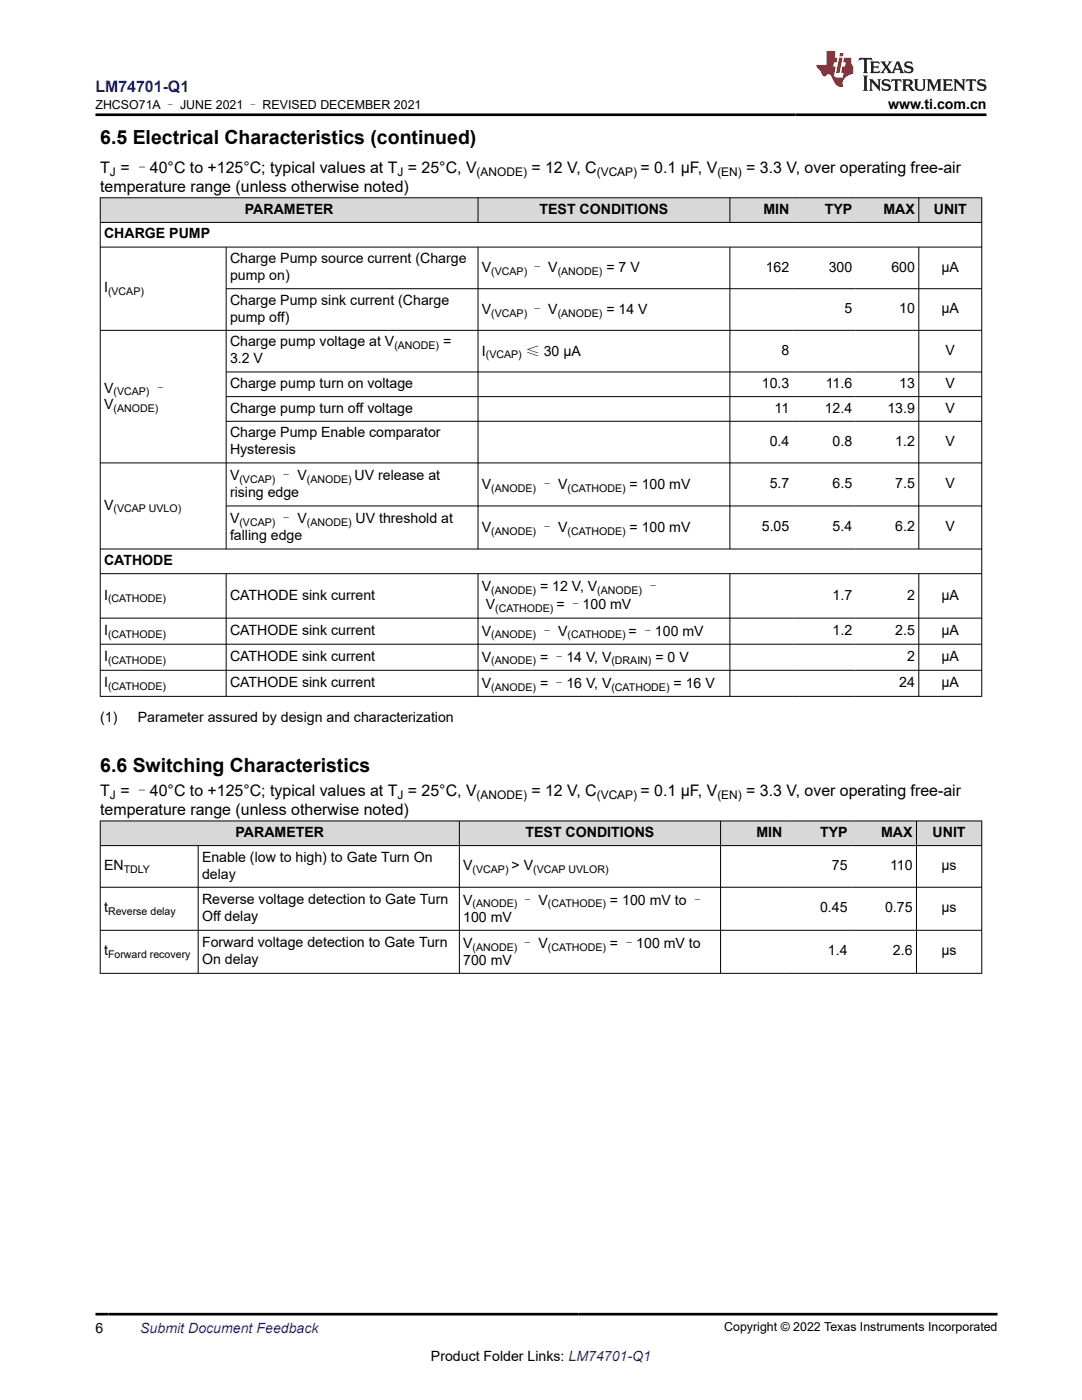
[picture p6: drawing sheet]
<svg xmlns="http://www.w3.org/2000/svg" width="216mm" height="279mm" viewBox="0 0 216 279" stroke-linecap="round" stroke-linejoin="round" font-family="sans-serif">
<defs><g id="words">
<g font-size="3.9">
<text x="20" y="28.7">6.5 Electrical Characteristics (continued)</text>
<text x="20" y="154.2">6.6 Switching Characteristics</text>
</g>
<text font-size="3.2" fill="#00f" x="19" y="18.3">LM74701-Q1</text>
<g font-size="3.2">
<text x="20" y="34.5">T = –40°C to +125°C; typical values at T = 25°C, V</text>
<text x="106" y="34.5">= 12 V, C</text>
<text x="127.8" y="34.5">= 0.1 µF, V</text>
<text x="148.9" y="34.5">= 3.3 V, over operating free-air</text>
<text x="20" y="38.3">temperature range (unless otherwise noted)</text>
<text x="20" y="158.9">T = –40°C to +125°C; typical values at T = 25°C, V</text>
<text x="106" y="158.9">= 12 V, C</text>
<text x="127.8" y="158.9">= 0.1 µF, V</text>
<text x="148.9" y="158.9">= 3.3 V, over operating free-air</text>
<text x="20" y="162.7">temperature range (unless otherwise noted)</text>
</g>
<g font-size="2.8">
<text x="177.2" y="21.7">www.ti.com.cn</text>
<text x="20.8" y="47.6">CHARGE PUMP</text>
<text x="48.9" y="42.7">PARAMETER</text>
<text x="107.7" y="42.7">TEST CONDITIONS</text>
<text x="152.3" y="42.7">MIN</text>
<text x="164.6" y="42.7">TYP</text>
<text x="176.3" y="42.7">MAX</text>
<text x="186.3" y="42.7">UNIT</text>
<text x="45.9" y="52.5">Charge Pump source current (Charge</text>
<text x="20.8" y="58.3">I</text>
<text x="45.9" y="55.9">pump on)</text>
<text x="96.2" y="54.3">V</text>
<text x="105.8" y="54.3">– V</text>
<text x="121" y="54.3">= 7 V</text>
<text x="152.8" y="54.2">162</text>
<text x="165.4" y="54.2">300</text>
<text x="177.9" y="54.2">600</text>
<text x="187.9" y="54.2">µA</text>
<text x="45.9" y="60.8">Charge Pump sink current (Charge</text>
<text x="45.9" y="64.2">pump off)</text>
<text x="96.2" y="62.6">V</text>
<text x="105.8" y="62.6">– V</text>
<text x="121" y="62.6">= 14 V</text>
<text x="168.5" y="62.5">5</text>
<text x="179.4" y="62.5">10</text>
<text x="187.9" y="62.5">µA</text>
<text x="45.9" y="69.1">Charge pump voltage at V</text>
<text x="88.4" y="69.1">=</text>
<text x="96.2" y="71">I</text>
<text x="104.9" y="71">≤ 30 µA</text>
<text x="155.9" y="70.8">8</text>
<text x="188.7" y="70.8">V</text>
<text x="45.9" y="72.5">3.2 V</text>
<text x="45.9" y="77.4">Charge pump turn on voltage</text>
<text x="152" y="77.4">10.3</text>
<text x="164.8" y="77.4">11.6</text>
<text x="179.4" y="77.4">13</text>
<text x="188.7" y="77.4">V</text>
<text x="20.8" y="81.7">V</text>
<text x="20.8" y="78.3">V</text>
<text x="30.6" y="78.3">–</text>
<text x="45.9" y="82.3">Charge pump turn off voltage</text>
<text x="154.6" y="82.3">11</text>
<text x="164.6" y="82.3">12.4</text>
<text x="177.1" y="82.3">13.9</text>
<text x="188.7" y="82.3">V</text>
<text x="45.9" y="87.3">Charge Pump Enable comparator</text>
<text x="153.6" y="89">0.4</text>
<text x="166.1" y="89">0.8</text>
<text x="178.6" y="89">1.2</text>
<text x="188.7" y="89">V</text>
<text x="45.9" y="90.7">Hysteresis</text>
<text x="45.9" y="95.9">V</text>
<text x="55.7" y="95.9">– V</text>
<text x="70.8" y="95.9">UV release at</text>
<text x="20.8" y="101.7">V</text>
<text x="45.9" y="99.2">rising edge</text>
<text x="96.2" y="97.6">V</text>
<text x="107.8" y="97.6">– V</text>
<text x="125.6" y="97.6">= 100 mV</text>
<text x="153.6" y="97.4">5.7</text>
<text x="166.1" y="97.4">6.5</text>
<text x="178.6" y="97.4">7.5</text>
<text x="188.7" y="97.4">V</text>
<text x="45.9" y="104.5">V</text>
<text x="45.9" y="107.8">falling edge</text>
<text x="55.7" y="104.5">– V</text>
<text x="70.9" y="104.5">UV threshold at</text>
<text x="96.2" y="106.1">V</text>
<text x="107.8" y="106.1">– V</text>
<text x="125.6" y="106.1">= 100 mV</text>
<text x="152" y="106">5.05</text>
<text x="166.1" y="106">5.4</text>
<text x="178.6" y="106">6.2</text>
<text x="188.7" y="106">V</text>
<text x="20.8" y="112.8">CATHODE</text>
<text x="20.8" y="119.7">I</text>
<text x="45.9" y="119.7">CATHODE sink current</text>
<text x="96.2" y="118">V</text>
<text x="107.8" y="118">= 12 V, V</text>
<text x="128.9" y="118">–</text>
<text x="166.1" y="119.7">1.7</text>
<text x="181" y="119.7">2</text>
<text x="187.9" y="119.7">µA</text>
<text x="96.9" y="121.6">V</text>
<text x="111" y="121.6">= –100 mV</text>
<text x="20.8" y="126.7">I</text>
<text x="20.8" y="131.9">I</text>
<text x="45.9" y="126.7">CATHODE sink current</text>
<text x="45.9" y="131.9">CATHODE sink current</text>
<text x="96.2" y="126.8">V</text>
<text x="107.8" y="126.8">– V</text>
<text x="125.4" y="126.8">= –100 mV</text>
<text x="166.1" y="126.7">1.2</text>
<text x="178.6" y="126.7">2.5</text>
<text x="181" y="131.9">2</text>
<text x="187.9" y="126.7">µA</text>
<text x="187.9" y="131.9">µA</text>
<text x="20.8" y="137.1">I</text>
<text x="45.9" y="137.1">CATHODE sink current</text>
<text x="96.2" y="132">V</text>
<text x="96.2" y="137.2">V</text>
<text x="107.8" y="132">= –14 V, V</text>
<text x="107.8" y="137.2">= –16 V, V</text>
<text x="130.8" y="132">= 0 V</text>
<text x="134.4" y="137.2">= 16 V</text>
<text x="179.4" y="137.1">24</text>
<text x="187.9" y="137.1">µA</text>
<text x="20" y="144">(1)</text>
<text x="27.5" y="144">Parameter assured by design and characterization</text>
<text x="47" y="167">PARAMETER</text>
<text x="104.9" y="167">TEST CONDITIONS</text>
<text x="150.9" y="167">MIN</text>
<text x="163.6" y="167">TYP</text>
<text x="175.8" y="167">MAX</text>
<text x="186.1" y="167">UNIT</text>
<text x="20.8" y="173.6">EN</text>
<text x="40.3" y="172">Enable (low to high) to Gate Turn On</text>
<text x="92.4" y="173.6">V</text>
<text x="102.1" y="173.6">&gt; V</text>
<text x="166" y="173.6">75</text>
<text x="177.6" y="173.6">110</text>
<text x="187.9" y="173.6">µs</text>
<text x="40.3" y="175.3">delay</text>
<text x="20.8" y="182.1">t</text>
<text x="40.3" y="180.4">Reverse voltage detection to Gate Turn</text>
<text x="40.3" y="183.8">Off delay</text>
<text x="92.4" y="183.9">100 mV</text>
<text x="92.4" y="180.5">V</text>
<text x="103.8" y="180.5">– V</text>
<text x="121.7" y="180.5">= 100 mV to –</text>
<text x="163.6" y="182.1">0.45</text>
<text x="176.6" y="182.1">0.75</text>
<text x="187.9" y="182.1">µs</text>
<text x="20.8" y="190.7">t</text>
<text x="40.3" y="189">Forward voltage detection to Gate Turn</text>
<text x="92.4" y="189.1">V</text>
<text x="103.8" y="189.1">– V</text>
<text x="121.7" y="189.1">= –100 mV to</text>
<text x="165.2" y="190.7">1.4</text>
<text x="178.2" y="190.7">2.6</text>
<text x="187.9" y="190.7">µs</text>
<text x="40.3" y="192.4">On delay</text>
<text x="92.4" y="192.5">700 mV</text>
<text x="19" y="266">6</text>
<text x="86" y="271.7">Product Folder Links: LM74701-Q1</text>
</g>
<text font-size="2.8" fill="#00f" x="28" y="266">Submit Document Feedback</text>
<g font-size="2.5">
<text x="19.1" y="21.8">ZHCSO71A – JUNE 2021 – REVISED DECEMBER 2021</text>
<text x="144.5" y="265.7">Copyright © 2022 Texas Instruments Incorporated</text>
</g>
<g font-size="2.4">
<text x="21.9" y="35.1">J</text>
<text x="79.3" y="35.1">J</text>
<text x="95.1" y="35.1">(ANODE)</text>
<text x="119.1" y="35.1">(VCAP)</text>
<text x="143.1" y="35.1">(EN)</text>
<text x="21.9" y="159.5">J</text>
<text x="79.3" y="159.5">J</text>
<text x="95.1" y="159.5">(ANODE)</text>
<text x="119.1" y="159.5">(VCAP)</text>
<text x="143.1" y="159.5">(EN)</text>
</g>
<g font-size="2.1">
<text x="21.6" y="58.9">(VCAP)</text>
<text x="98" y="54.9">(VCAP)</text>
<text x="111.3" y="54.9">(ANODE)</text>
<text x="98" y="63.2">(VCAP)</text>
<text x="111.3" y="63.2">(ANODE)</text>
<text x="78.7" y="69.7">(ANODE)</text>
<text x="96.9" y="71.5">(VCAP)</text>
<text x="22.6" y="82.3">(ANODE)</text>
<text x="22.6" y="78.9">(VCAP)</text>
<text x="47.8" y="96.4">(VCAP)</text>
<text x="61.2" y="96.4">(ANODE)</text>
<text x="98" y="98.1">(ANODE)</text>
<text x="113.2" y="98.1">(CATHODE)</text>
<text x="22.6" y="102.3">(VCAP UVLO)</text>
<text x="47.8" y="105">(VCAP)</text>
<text x="61.2" y="105">(ANODE)</text>
<text x="98" y="106.7">(ANODE)</text>
<text x="113.2" y="106.7">(CATHODE)</text>
<text x="98" y="118.5">(ANODE)</text>
<text x="119.2" y="118.5">(ANODE)</text>
<text x="21.6" y="120.2">(CATHODE)</text>
<text x="98.8" y="122.2">(CATHODE)</text>
<text x="21.6" y="127.3">(CATHODE)</text>
<text x="98" y="127.4">(ANODE)</text>
<text x="113.2" y="127.4">(CATHODE)</text>
<text x="21.6" y="132.5">(CATHODE)</text>
<text x="21.6" y="137.7">(CATHODE)</text>
<text x="98" y="132.6">(ANODE)</text>
<text x="98" y="137.8">(ANODE)</text>
<text x="122" y="132.6">(DRAIN)</text>
<text x="122" y="137.8">(CATHODE)</text>
<text x="24.7" y="174.2">TDLY</text>
<text x="94.3" y="174.2">(VCAP)</text>
<text x="106.4" y="174.2">(VCAP UVLOR)</text>
<text x="21.6" y="182.7">Reverse delay</text>
<text x="94.3" y="181.1">(ANODE)</text>
<text x="109.3" y="181.1">(CATHODE)</text>
<text x="21.6" y="191.3">Forward recovery</text>
<text x="94.3" y="189.7">(ANODE)</text>
<text x="109.3" y="189.7">(CATHODE)</text>
</g>
</g></defs>
<g fill="#d8d8d8">
<path d="M20 39.5h175.9v4.9h-175.9z" fill-rule="evenodd"/>
<path d="M20.1 39.5h75.2v4.8h-75.2z" fill-rule="evenodd"/>
<path d="M95.4 39.5h50.2v4.8h-50.2z" fill-rule="evenodd"/>
<path d="M145.7 39.5h12.5v4.8h-12.5z" fill-rule="evenodd"/>
<path d="M158.2 39.5h12.6v4.8h-12.6z" fill-rule="evenodd"/>
<path d="M170.8 39.5h12.5v4.8h-12.5z" fill-rule="evenodd"/>
<path d="M183.4 39.5h12.4v4.8h-12.4z" fill-rule="evenodd"/>
</g>
<g fill="none" stroke="#000" stroke-width=".2">
<path d="M19.9 39.5h176.1M20 39.4v99.6M95.4 39.4v5.1M145.6 39.4v5.1M183.3 39.4v5.1M195.9 39.4v99.6M19.9 44.4h176.1M19.9 49.3h176.1M45.1 49.3v60.3M45.1 57.6h150.9M95.4 49.3v60.3M145.6 49.3v60.3"/>
<path d="M183.3 49.3v60.3M45.1 74.2h150.9M45.1 79.2h150.9M196 65.9h-176.1M19.9 92.4h176.1M45.1 84.1h150.9M19.9 109.6h176.1M19.9 114.5h176.1M45.1 114.5v24.5M45.1 101h150.9M95.4 114.5v24.5M145.6 114.5v24.5"/>
<path d="M183.3 114.5v24.5M19.9 123.4h176.1M19.9 128.6h176.1M19.9 133.8h176.1M19.9 139h176.1"/>
</g>
<g fill="#d8d8d8">
<path d="M20 163.8h175.9v5h-175.9z" fill-rule="evenodd"/>
<path d="M20.1 163.9h71.5v4.8h-71.5z" fill-rule="evenodd"/>
<path d="M91.7 163.9h52v4.8h-52z" fill-rule="evenodd"/>
<path d="M143.8 163.9h13v4.8h-13z" fill-rule="evenodd"/>
<path d="M156.8 163.9h13v4.8h-13z" fill-rule="evenodd"/>
<path d="M169.8 163.9h13v4.8h-13z" fill-rule="evenodd"/>
<path d="M182.9 163.9h12.9v4.8h-12.9z" fill-rule="evenodd"/>
</g>
<path d="M19.9 163.8h176.1M19.9 168.8h176.1M19.9 177.1h176.1M20 163.8v30.5M39.5 168.8v25.5M91.7 163.8v30.5M143.8 163.8v30.5M182.9 163.8v30.5M195.9 163.8v30.5M19.9 185.7h176.1M19.9 194.3h176.1" fill="none" stroke="#000" stroke-width=".2"/>
<path d="M171.5 11.6l-.2 .5 .5-.2h.6v.1v2.2l-.2 .4h1l-.2-.4v-2.2v-.1h.5l.5 .2-.1-.5zM173.6 12.3l.2 .4v1.5l-.2 .4h1.9l.1-.6a1.08 1.08 0 0 1-1.3 .2v-.7h.6l.4 .2v-.7l-.4 .2h-.6v-.5l.2-.2a1 1 0 0 1 1 .3l-.1-.5zM175.7 12.3l.9 1.1-1 1.2h.9l-.2-.2 .5-.8 .4 .8-.2 .2h1.6l-.2-.2 .2-.5h.9l.1 .5-.1 .2h.9l-.2-.3-.8-2h-.5l-.9 2.2-.9-1.1 .9-1.1h-.8l.2 .2-.4 .6-.4-.6 .2-.2zM179 12.7l.4 1h-.7zM180.7 12.4a.65 .65 0 0 0-.2 .7 .65 .65 0 0 0 .6 .5l.6 .1 .1 .3a.79 .79 0 0 1-.7 .4 .79 .79 0 0 1-.7-.5l.1 .7 .2-.1a.93 .93 0 0 0 1.1 .1 .93 .93 0 0 0 .4-1 1.46 1.46 0 0 0-1.2-.6l-.1-.3a1.09 1.09 0 0 1 1.2 .2l-.2-.6-.1 .1-.5-.2zM172.2 15.1l.2 .4v2.2l-.2 .4h1l-.2-.4v-2.2l.2-.4zM173.4 15.8l.2 .4v1.5l-.2 .4h.8l-.3-.4 .1-1.3 1.6 1.8v-2l.2-.4h-.7l.1 .2 .1 1.1-1.2-1.3zM176.2 15.9a.65 .65 0 0 0-.2 .8 .65 .65 0 0 0 .6 .4l.6 .2 .1 .2a.79 .79 0 0 1-.7 .4 .79 .79 0 0 1-.7-.5l.1 .7 .2-.1a.93 .93 0 0 0 1.1 .1 .93 .93 0 0 0 .4-.9 1.46 1.46 0 0 0-1.2-.6l-.1-.4a1.09 1.09 0 0 1 1.2 .2l-.1-.6-.2 .1-.5-.1zM177.9 15.8l-.1 .6a.63 .63 0 0 1 .8-.3v1.6l-.3 .4h1l-.2-.4v-1.6a.66 .66 0 0 1 .8 .3l-.1-.6zM180 15.8l.2 .4v1.5l-.2 .4h1l-.2-.2-.1-.7h.5l.1 .2a.79 .79 0 0 0 1.2 .6l-1-.9a.61 .61 0 0 0 .6-.6 .61 .61 0 0 0-.5-.7zM180.8 16.1h.1a.47 .47 0 0 1 .5 .1 .47 .47 0 0 1 .1 .5l-.1 .1-.7 .1zM182.3 15.8l.2 .2a2.27 2.27 0 0 0 .4 2 1.04 1.04 0 0 0 1.7-.7v-1.3l.2-.2h-.8l.2 .4v1.1a.6 .6 0 0 1-.6 .6 .6 .6 0 0 1-.6-.6v-1.1l.3-.4zM184.9 15.8l.2 .4v1.5l-.2 .4h.8l-.3-.4v-1.4l.9 1.9 .9-1.9v1.4l-.3 .4h1l-.2-.4v-1.5l.2-.4h-.8l-.7 1.5-.6-1.5zM188.1 15.8l.2 .4v1.5l-.2 .4h1.9l.1-.6a1.09 1.09 0 0 1-1.3 .2v-.7h.6l.4 .2v-.6l-.4 .2h-.6v-.6l.2-.1a1.01 1.01 0 0 1 1 .3l-.1-.6zM190.2 15.8l.3 .4v1.5l-.3 .4h.8l-.2-.4v-1.3l1.6 1.8v-2l.2-.4h-.7l.2 .2v1.1l-1.2-1.3zM192.8 15.8l-.1 .6a.63 .63 0 0 1 .8-.3v1.6l-.3 .4h1l-.2-.4v-1.6a.66 .66 0 0 1 .8 .3l-.1-.6zM195.2 15.9a.65 .65 0 0 0-.2 .8 .65 .65 0 0 0 .6 .4l.6 .2 .2 .2a.79 .79 0 0 1-.7 .4 .79 .79 0 0 1-.7-.5l.1 .7 .2-.1a.93 .93 0 0 0 1 .1 .93 .93 0 0 0 .5-.9 1.46 1.46 0 0 0-1.3-.6v-.4a1.09 1.09 0 0 1 1.2 .2l-.2-.6-.2 .1-.5-.1z" fill="#231f20"/>
<path d="M164.9 10.2v2.8h-2l.1 .3 .8 1a.95 .95 0 0 0 1 .9 .59 .59 0 0 1 .5-.4 .59 .59 0 0 1 .5 .4l.4 .7a1.59 1.59 0 0 0 2.1 1.4 1.61 1.61 0 0 1 1-2.3l1-.3-.1-1.5a1.59 1.59 0 0 1-.3-1.7h-1.5l-.2 .9h.6l-.2 .9h-.5l-.2 1v.2l.4 .1-.1 .9h-.7a.73 .73 0 0 1-1-.7l.3-1.5h-.5l.1-.9h.5l.2-.9h-.5v-1.3zM167.4 11.5l-.6 3.1h.7l.6-3.1zM167.6 10.6l-.1 .6h.7l.1-.6z" fill="#ed1c24"/>
<path d="M19 22.9h177.8M19 262.3h180" fill="none" stroke="#000" stroke-width=".53"/>
<use href="#words"/>
</svg>
